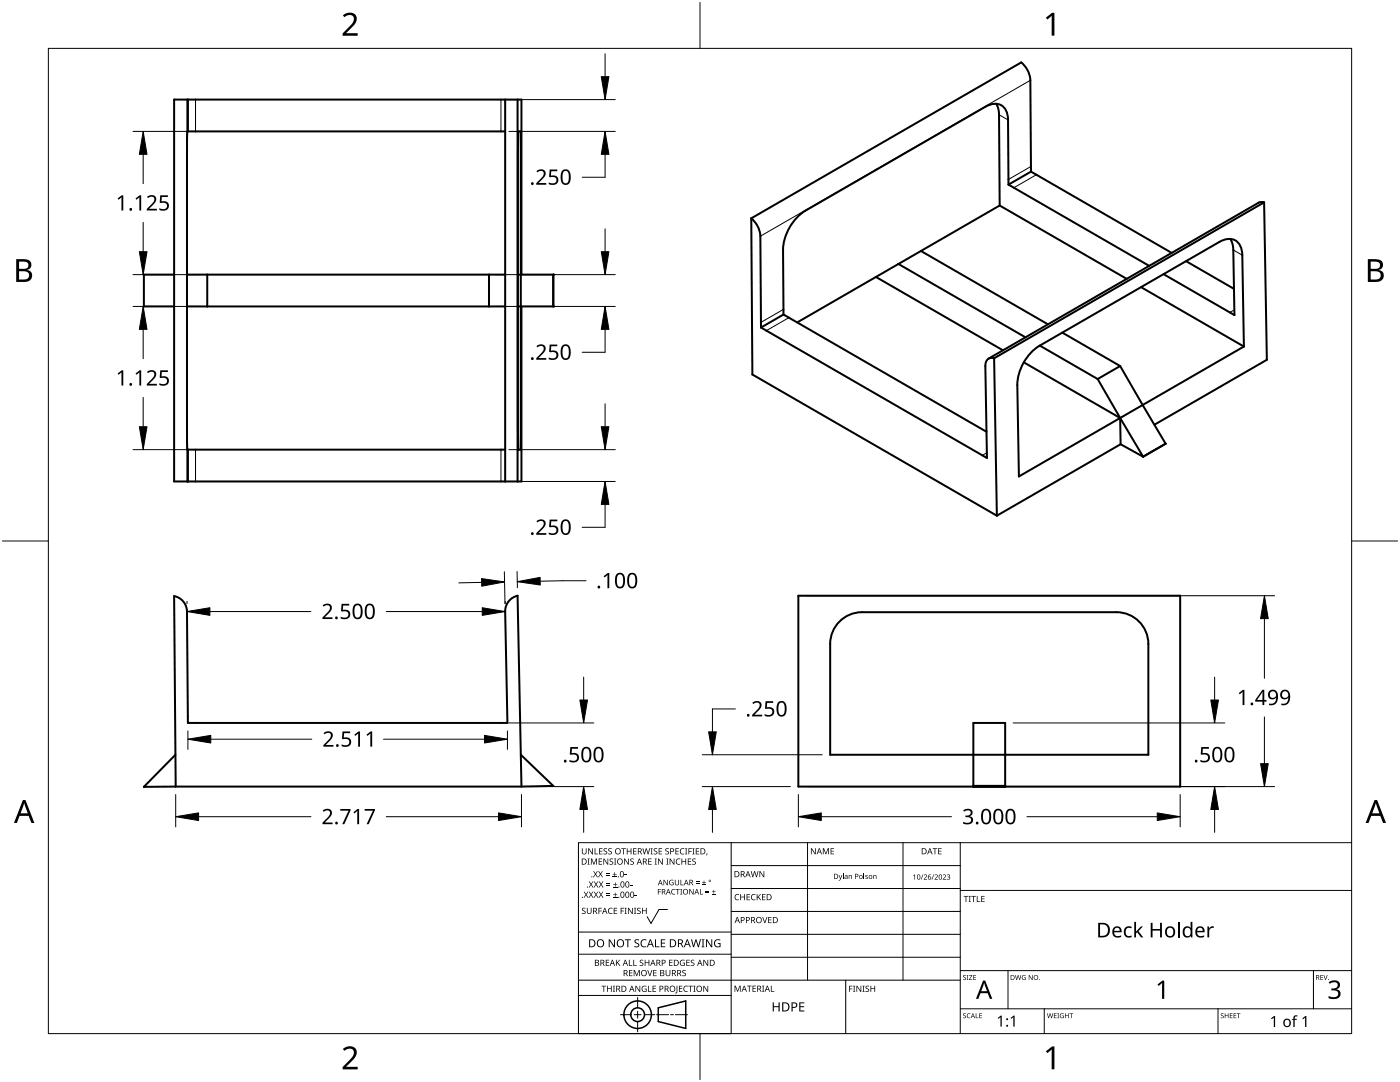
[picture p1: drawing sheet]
<svg xmlns="http://www.w3.org/2000/svg" width="279mm" height="216mm" viewBox="0 0 279 216" stroke-linecap="round" stroke-linejoin="round" font-family="sans-serif">
<g fill="none" stroke="#000" stroke-width=".4">
<path d="M37.5 19.9v6.3M100.8 19.9v76.2M103.3 19.9v76.2M100.8 26.2h-63.4l-.1 57.2 .1 6.3h63.4M103.5 26.2h.4v63.5h-.4v-.1l-.1-3.8v-53.2zM198.8 20.7l.5 1.2 .1 1 .1 18.1M201.3 36.8l-.1-12.9a2.74 2.74 0 0 0-2.8-3.2l-1.8 .6-35.9 20.8a9.9 9.9 0 0 0-4.4 7.8l.1 12.9M201.3 36.8l28.1 16.3M205.8 34.2l-.2-18.2a5.1 5.1 0 0 0-1.8-3.5l-53.9 31.1M205.8 34.2l-4.5 2.6M205.8 34.2l28 16.3M34.8 54.8h-6.1v6.3h6.1"/>
<path d="M37.3 54.8h63.5M41.4 54.8v6.3M97.6 54.8v6.3M103.4 54.8h7v6.3h-7M104.1 54.8v-34.9h-69.3v76.2h69.3v-35M149.9 43.6l.3 31.1 48.7 28.2M149.9 43.6a5.1 5.1 0 0 1 1.8 3.5l.2 18.3M174.8 55.3l-15.7 9M174.8 55.3l25.4 14.6M179.3 52.7l25.4 14.6M183.8 50.1l-9 5.2M183.8 50.1l25.3 14.6"/>
<path d="M199.5 41l-15.7 9.1M199.5 41l25.4 14.6M227.7 57.3l20.5 11.8M236.7 52.1l9.6 5.5M245.5 47.7l.4 .7 .2 1.5 .3 13-14.2-8.2M252.3 40.4l-.6-.1-.5 .1-53.9 31.2M252.3 40.4l.5 31.4-22.4 13M252.3 40.4l-53.9 31.1M37.3 61.1h63.5M151.9 65.4l45.1 26-.4-18.3a1.34 1.34 0 0 1 1.8-1.6M156.4 62.8l40.5 23.4M156.4 62.8l-4.5 2.6"/>
<path d="M198.4 71.5l.5 31.4M204.3 72.3l19.3 11.1M207.5 69l11.6 6.6M212 66.4l11.6 6.6M219.1 75.6l4.5 7.8M223.6 73l4.4 7.8M223.6 73l-4.5 2.6M248.2 69.1l-.3-18.2a2.79 2.79 0 0 0-2.9-3.2l-1.7 .6-35.9 20.7a9.8 9.8 0 0 0-4.4 7.8l.3 18.3 20.3-11.7M248.2 69.1l-20.2 11.7M37.5 89.7v6.4M223.6 83.4v5.2M223.6 83.4l4.5 7.7"/>
<path d="M223.6 88.6l4.5 2.5M223.6 88.6l-24.7 14.3M228 80.8l4.6 7.7M228 80.8l-4.4 2.6M232.6 88.5h.1M232.6 88.5l-4.5 2.6M159.3 118.9h76.2v38.1h-76.2zM167.5 124a6.3 6.3 0 0 1 4.5-1.8h50.8a6.3 6.3 0 0 1 6.4 6.3v22.1h-63.5v-22.1a6.3 6.3 0 0 1 1.8-4.5zM35 150.6l-6.3 6.4h6.4M35.1 157l-.3-38.1a3.2 3.2 0 0 1 2.5 3.1l.2 22.3h63.8l-.5-22.3a3.2 3.2 0 0 1 2.5-3.1l.8 38.1M35.1 157h69M103.9 150.6l6.5 6.2"/>
<path d="M110.4 156.8l-6.3 .2M110.4 156.8h.1M194.3 144.3h6.3v12.7h-6.3zM194.3 156.8h6.3"/>
</g>
<g fill="#000">
<circle cx="110.4" cy="54.8" r=".2"/>
<circle cx="110.4" cy="61.1" r=".2"/>
<circle cx="28.7" cy="157" r=".2"/>
</g>
<g fill="none" stroke="#000" stroke-width=".2">
<path d="M37.3 19.9v76.2M37.5 19.9v6.3M39 19.9v6.3M100 19.9v6.3M205.6 16l-53.9 31.1M199.4 22.9l1.8 1M205.7 33.2l-4.4 2.6M206.8 34.9l-4.5 2.6M246.1 49.9l1.8 1M156.4 61.7l-4.5 2.6M157.4 63.4l-4.4 2.6M246.3 61.8l-.9 .5"/>
<path d="M37.5 89.7v6.4M39 89.7v6.4M100 89.7v6.4M196.9 90.3l-.8 .6"/>
</g>
<path d="M9.7 9.7h260v196.5h-260z" fill="none" stroke="#000" stroke-width=".2"/>
<path d="M139.7 .5v9.2M.5 108h9.2M269.7 108h9.2M139.7 206.2v9.2" fill="none" stroke="#000" stroke-width=".2"/>
<g fill="#000">
<path d="M68.4 3.1a1.64 1.64 0 0 1 2.8 .4 2.52 2.52 0 0 1-1.2 2.2l-.9 .9h2.3v.5h-3v-.4l1.2-1.2a1.95 1.95 0 0 0 .9-2.2 1.23 1.23 0 0 0-1.8 .1zM208.7 3.5l1.3-.9h.4v4.5h-.5v-4l-.9 .8zM68.4 209.3a1.64 1.64 0 0 1 2.8 .4 2.52 2.52 0 0 1-1.2 2.2l-.9 1h2.3v.5h-3v-.5l1.2-1.2a1.95 1.95 0 0 0 .9-2.1 1.23 1.23 0 0 0-1.8 .1zM208.7 209.8l1.3-1h.4v4.6h-.5v-4l-.9 .7z"/>
<path d="M3.2 51.7h1.3a1.28 1.28 0 0 1 1.7 1.3 1.04 1.04 0 0 1-.8 .9 1.23 1.23 0 0 1 1 1.5 1.23 1.23 0 0 1-1.6 .9h-1.6zM3.8 54.1v1.7h.9a.86 .86 0 0 0 1.1-.9 .86 .86 0 0 0-1.1-.8zM3.8 52.2v1.4h.8a.78 .78 0 0 0 1.1-.7 .78 .78 0 0 0-1.1-.7z"/>
<path d="M273 51.7h1.3a1.28 1.28 0 0 1 1.7 1.3 1.04 1.04 0 0 1-.9 .9 1.23 1.23 0 0 1 1 1.5 1.23 1.23 0 0 1-1.5 .9h-1.6zM273.6 54.1v1.7h.9a.86 .86 0 0 0 1.1-.9 .86 .86 0 0 0-1.2-.8zM273.6 52.2v1.4h.8a.78 .78 0 0 0 1-.7 .78 .78 0 0 0-1.1-.7z"/>
<path d="M4.6 159.6h.5l1.8 4.6h-.6l-.6-1.4h-1.8l-.5 1.4h-.6zM4.8 160.2l-.7 2.1h1.4z"/>
<path d="M274.3 159.6h.5l1.8 4.6h-.6l-.5-1.4h-1.8l-.6 1.4h-.6zM274.6 160.2l-.7 2.1h1.4z"/>
</g>
<g fill="none" stroke="#000" stroke-width=".2">
<path d="M145.9 168.1v38.1h-30.5v-38.1h154.3M145.9 172.7h45.7M145.9 177.3h45.7M161.2 168.1v27.5M180.2 168.1v27.5M191.6 168.1v38.1M191.6 177.7h78.1M115.4 198.6h30.5M115.4 195.6h76.2M115.4 190.4h30.5M115.4 186h30.5M127.3 199v2.1"/>
<path d="M133.2 181.5h-1.7l-1.6 2.8-.7-1.4M145.9 181.9h45.7M145.9 186.4h45.7M145.9 191h45.7M168.8 195.6v10.6M191.6 193.7h78.1M201.2 193.7v7.6M262.1 193.7v7.6M123.8 202.5h2.1M126.6 202.5h1.3M127.3 201.8v1.4M127.3 203.8v2.1"/>
<path d="M128.6 202.5h2.1M131 202.5h2.4M133.8 202.5h.6M134.8 202.5h2.4M191.6 201.3h78.1M208.4 201.3v4.9M243.1 201.3v4.9"/>
</g>
<g fill="#000">
<path d="M116.1 169.3h.2v.8a.32 .32 0 0 0 .3 .3 .32 .32 0 0 0 .3-.3v-.8h.2v.8a.47 .47 0 0 1-.5 .4 .47 .47 0 0 1-.5-.5zM116.5 177.9h.2l.3 .5 .3-.5h.1l-.4 .6 .4 .6h-.1l-.3-.5-.4 .5h-.1l.4-.6zM117.3 171.3h.4l-.1 .1v1l.1 .1h-.4l.1-.1v-1zM117.4 169.3h.2l.6 1v-1h.1v1.2h-.1l-.7-1v1h-.1zM117.5 177.9h.2l.3 .5 .3-.5h.1l-.4 .6 .4 .6h-.1l-.4-.5-.3 .5h-.1l.4-.6zM117.5 175.9h.2l.3 .5 .3-.5h.1l-.4 .6 .5 .6h-.2l-.3-.5-.4 .5h-.1l.4-.6zM117.9 171.3h.3l.3 1 .4-1h.2v1.2h-.1v-1l-.4 1h-.1l-.4-1v1h-.2zM118.7 169.3h.1v1h.6v.2h-.7zM118.4 173.8h.1l.3 .5 .3-.5h.2l-.4 .6 .4 .7h-.1l-.4-.6-.3 .6h-.1l.4-.7zM118.5 177.9h.2l.2 .5 .3-.5h.2l-.4 .6 .4 .6h-.1l-.4-.5-.3 .5h-.1l.4-.6zM118.5 175.9h.2l.3 .5 .3-.5h.1l-.4 .6 .4 .6h-.1l-.3-.5-.4 .5h-.1l.4-.6zM119.5 171.3h.7v.1h-.6v.4h.5v.2h-.5v.4h.6v.1h-.7z"/>
<path d="M119.6 169.3h.6v.1h-.5v.4h.5v.1h-.5v.4h.5v.2h-.6zM119.4 173.8h.1l.3 .5 .3-.5h.2l-.4 .6 .4 .7h-.1l-.4-.6-.3 .6h-.2l.5-.7zM119.5 177.9h.1l.3 .5 .3-.5h.2l-.4 .6 .4 .6h-.1l-.4-.5-.3 .5h-.1l.4-.6zM119.5 175.9h.2l.3 .5 .3-.5h.1l-.4 .6 .4 .6h-.1l-.4-.5-.3 .5h-.1l.4-.6zM120.9 174.6h.8v.1h-.8zM120.9 174.2h.8v.1h-.8zM121 178.7h.8v.1h-.8zM121 178.3h.8v.1h-.8zM121 176.6h.8v.1h-.8zM121 176.3h.8v.1h-.8zM120.5 169.4l.4-.1h.3l-.1 .1a.25 .25 0 0 0-.4-.1 .25 .25 0 0 0 0 .4 .4 .4 0 0 1 .5 .3 .4 .4 0 0 1-.3 .5 .4 .4 0 0 1-.5-.2h.2a.27 .27 0 0 0 .4-.1 .27 .27 0 0 0-.3-.3l-.2-.2zM120.4 171.3h.2l.6 1v-1h.2v1.2h-.2l-.6-1v1h-.2z"/>
<path d="M121.4 169.4l.5-.1h.2v.1a.25 .25 0 0 0-.4-.1 .25 .25 0 0 0 0 .4 .4 .4 0 0 1 .4 .3 .4 .4 0 0 1-.2 .5 .4 .4 0 0 1-.5-.2h.1a.27 .27 0 0 0 .5-.1 .27 .27 0 0 0-.4-.3l-.2-.2zM122.3 174.9h.8v.2h-.8zM122.4 179h.8v.1h-.8zM122.4 177h.8v.1h-.8zM121.7 171.4l.4-.1 .3 .1-.1 .1a.25 .25 0 0 0-.4-.1 .25 .25 0 0 0 0 .4 .4 .4 0 0 1 .5 .3 .4 .4 0 0 1-.3 .5 .4 .4 0 0 1-.5-.3l.2 .1a.27 .27 0 0 0 .4-.2 .27 .27 0 0 0-.3-.3l-.2-.2zM122.6 174h.1v.4h.4v.1h-.4v.4h-.1v-.4h-.3v-.1h.3zM122.7 178.1h.1v.4h.4v.1h-.4v.3h-.1v-.3h-.3v-.1h.3zM122.7 176.1h.2v.3h.3v.2h-.3v.3h-.2v-.3h-.3v-.2h.3zM122.5 171.3h.5l-.2 .1v1l.2 .1h-.5l.2-.1v-1zM124 169.3h.9v.1h-.4v1.1h-.1v-1.1h-.4zM124.7 174.5h.4v.2h-.4zM124.6 171.3h.1l.7 1v-1h.1v1.2h-.2l-.6-1v1h-.1z"/>
<path d="M125.7 176.6h.5v.1h-.5zM125.1 169.3h.1v.5h.7v-.5h.1v1.2h-.1v-.6h-.7v.6h-.1zM125.8 171.4l.5-.1 .2 .1v.1a.25 .25 0 0 0-.4-.1 .25 .25 0 0 0 0 .4 .4 .4 0 0 1 .4 .3 .4 .4 0 0 1-.2 .5 .4 .4 0 0 1-.5-.3l.1 .1a.27 .27 0 0 0 .5-.2 .27 .27 0 0 0-.4-.3l-.2-.2zM126.7 178.6h.4v.2h-.4zM126.4 169.3h.6v.1h-.5v.4h.5v.1h-.5v.4h.5v.2h-.6zM128.2 169.3h.2l.2 1 .3-1h.2l.2 1 .3-1h.1l-.3 1.2h-.1l-.3-1.1-.3 1.1h-.2zM129.4 171.3h.6v.1h-.5v.4h.5v.2h-.5v.4h.5v.1h-.6zM129.8 169.3h.5l-.2 .1v1l.2 .1h-.5l.2-.1v-1zM130.7 171.3h.4l-.1 .1v1l.1 .1h-.4l.1-.1v-1zM130.5 169.4l.4-.1h.3l-.1 .1a.25 .25 0 0 0-.4-.1 .25 .25 0 0 0 0 .4 .4 .4 0 0 1 .5 .3 .4 .4 0 0 1-.3 .5 .4 .4 0 0 1-.5-.2h.2a.27 .27 0 0 0 .4-.1 .27 .27 0 0 0-.3-.3l-.2-.2zM131.3 177.4h.6v.1h-.5v.4h.5v.1h-.5v.5h-.1zM131.4 169.3h.7v.1h-.5v.4h.5v.1h-.5v.4h.5v.2h-.7z"/>
<path d="M131.3 171.3h.2l.7 1-.1-1h.2v1.2h-.2l-.6-1v1h-.2zM132.4 175.6h.2l.6 .9v-.9h.1v1h-.2l-.6-.9v.9h-.1zM133 171.3h.4l-.1 .1v1l.1 .1h-.4l.1-.1v-1zM132.8 169.4l.4-.1h.3l-.1 .1a.25 .25 0 0 0-.3-.1 .25 .25 0 0 0 0 .4 .4 .4 0 0 1 .4 .3 .4 .4 0 0 1-.3 .5 .4 .4 0 0 1-.4-.2h.1a.27 .27 0 0 0 .5-.1 .27 .27 0 0 0-.4-.3l-.2-.2zM133.7 175.7l.5-.2 .2 .1v.1a.45 .45 0 0 0-.7 .4 .45 .45 0 0 0 .6 .4v-.3h-.2v-.1h.3v.5a.6 .6 0 0 1-.8-.1 .6 .6 0 0 1 .1-.8zM134.1 177.5l.4-.1h.3l-.1 .2a.44 .44 0 0 0-.6 .4 .44 .44 0 0 0 .6 .3 .52 .52 0 0 1-.7 0 .52 .52 0 0 1 .1-.8zM133.6 171.3h.2l.7 1v-1h.1v1.2h-.2l-.6-1v1h-.2zM134.9 177.4h.8v.1h-.4v1h-.1v-1h-.3zM135 171.5l.5-.2 .3 .1-.1 .1a.49 .49 0 0 0-.7 .4 .49 .49 0 0 0 .7 .5 .52 .52 0 0 1-.6 0 .52 .52 0 0 1-.2-.6zM134.8 169.3h.7v.1h-.6v.4h.5v.1h-.5v.4h.6v.2h-.7zM134.7 175.6h.1v.7a.28 .28 0 0 0 .3 .2 .28 .28 0 0 0 .3-.2v-.7h.1v.7a.42 .42 0 0 1-.4 .4 .42 .42 0 0 1-.4-.4zM135.8 175.6h.1v.9h.5v.1h-.6z"/>
<path d="M135.8 177.4h.3l-.1 .1v.9l.1 .1h-.3l.1-.1v-.9zM135.8 169.4l.5-.2 .3 .1-.1 .1a.49 .49 0 0 0-.7 .5 .49 .49 0 0 0 .8 .4 .52 .52 0 0 1-.7 .1 .52 .52 0 0 1-.2-.6zM136 171.3h.2v.5h.6v-.5h.1v1.2h-.1v-.5h-.6v.5h-.2zM136.7 169.3h.5l-.2 .1v1l.2 .1h-.5l.2-.1v-1zM137.4 169.3h.7v.1h-.6v.4h.5v.2h-.5v.5h-.1zM137.3 171.3h.6v.1h-.5v.4h.5v.2h-.5v.4h.5v.1h-.6zM137.6 177.4h.1l.6 .9v-.9h.1v1.1h-.1l-.6-.9v.9h-.1zM138.2 169.3h.4l-.1 .1v1l.1 .1h-.4l.1-.1v-1zM138.9 176.2h.7v.1h-.7zM138.9 175.9h.7v.1h-.7zM138.2 171.4l.4-.1 .3 .1-.1 .1a.25 .25 0 0 0-.4-.1 .25 .25 0 0 0 0 .4 .4 .4 0 0 1 .5 .3 .4 .4 0 0 1-.3 .5 .4 .4 0 0 1-.5-.3l.2 .1a.27 .27 0 0 0 .4-.2 .27 .27 0 0 0-.3-.3l-.2-.2zM138.9 169.3h.6v.1h-.5v.4h.5v.1h-.5v.4h.5v.2h-.6z"/>
<path d="M139.7 177.4h.1v1h.5v.1h-.6zM140.1 176.5h.8v.1h-.8zM140.4 175.7h.2v.3h.3v.2h-.3v.3h-.2v-.3h-.3v-.2h.3zM140.8 178h.7v.2h-.7zM140.8 177.7h.7v.1h-.7zM141 170.3h.2l-.3 .4zM142.1 178.4h.7v.1h-.7zM142.4 177.6h.1v.3h.3v.1h-.3v.3h-.1v-.3h-.3v-.1h.3zM146.8 178.6l.4-.2 .3 .1v.1a.49 .49 0 0 0-.7 .4 .49 .49 0 0 0 .7 .5 .52 .52 0 0 1-.7 0 .52 .52 0 0 1-.2-.6zM147.7 178.4h.2v.5h.6v-.5h.2v1.2h-.2v-.5h-.6v.5h-.2zM149 178.4h.7v.1h-.5v.4h.4v.2h-.4v.4h.5v.1h-.7zM150 178.6l.5-.2 .3 .1-.1 .1a.49 .49 0 0 0-.7 .4 .49 .49 0 0 0 .8 .5 .52 .52 0 0 1-.7 0 .52 .52 0 0 1-.2-.6z"/>
<path d="M149.8 173.8h.2l.2 1.1 .3-1.1h.2l.3 1.1 .2-1.1h.2l-.3 1.2h-.2l-.3-1-.3 1h-.1zM151 178.4h.2v.6l.5-.6h.2l-.5 .5 .5 .7h-.2l-.4-.6-.1 .6h-.2zM151.6 173.8h.1l.7 1v-1h.1v1.2h-.2l-.6-1v1h-.1zM152.1 178.4h.7v.1h-.6v.4h.5v.2h-.5v.4h.6v.1h-.7zM161.8 169.3h.2l.7 1v-1h.1v1.2h-.2l-.6-1v1h-.2zM164.2 169.3h.2l.4 .9 .4-.9h.2v1.2h-.1v-1.1l-.4 1.1h-.1l-.4-1.1v1.1h-.2zM165.8 169.3h.6v.1h-.5v.4h.5v.1h-.5v.4h.5v.2h-.6zM167.4 174.6h.1l.2 .7 .3-.7h.1l-.4 .9-.2 .2-.1-.1 .3-.2zM168.2 174.3h.1v1.1h-.1zM169.4 174.6l.1 .1a.29 .29 0 0 1 .3-.1 .29 .29 0 0 1 .2 .3v.5h-.1v-.5a.21 .21 0 0 0-.2-.2 .21 .21 0 0 0-.2 .3v.4h-.1zM172.4 174.3h.1v1.1h-.1zM172.7 174.7l.5-.1-.4 .1v.2a.28 .28 0 0 1 .4 .1 .28 .28 0 0 1-.1 .4 .28 .28 0 0 1-.4-.2l.1 .1a.18 .18 0 0 0 .3 0 .18 .18 0 0 0 0-.3 .18 .18 0 0 0-.3 0z"/>
<path d="M174.3 174.6l.1 .1a.29 .29 0 0 1 .3-.1 .29 .29 0 0 1 .2 .3v.5h-.1v-.5a.21 .21 0 0 0-.2-.2 .21 .21 0 0 0-.2 .3v.4h-.1zM182.2 174.7l.4-.2v1h-.1v-.9l-.2 .2zM184.1 174.5h.2l-.4 1h-.1zM184.4 174.6a.37 .37 0 0 1 .6 0 .37 .37 0 0 1-.3 .6l-.2 .2h.5v.1h-.7l.3-.4a.27 .27 0 0 0 .3-.3 .27 .27 0 0 0-.4-.2zM186.3 174.5h.1l-.4 1h-.1zM186.1 169.3h.9v.1h-.3v1.1h-.2v-1.1h-.4zM186.5 174.6a.37 .37 0 0 1 .6 0 .37 .37 0 0 1-.2 .6l-.2 .2h.5v.1h-.7l.3-.4a.27 .27 0 0 0 .3-.3 .27 .27 0 0 0-.4-.2zM187.2 169.3h.7v.1h-.5v.4h.5v.1h-.5v.4h.5v.2h-.7zM188.2 174.6a.37 .37 0 0 1 .6 0 .37 .37 0 0 1-.3 .6l-.2 .2h.5v.1h-.7l.3-.4a.27 .27 0 0 0 .3-.3 .27 .27 0 0 0-.4-.2zM189 174.6a.32 .32 0 0 1 .5-.1 .32 .32 0 0 1-.1 .5 .32 .32 0 0 1 .2 .4 .32 .32 0 0 1-.5 .1l-.1-.1a.26 .26 0 0 0 .3 .1 .26 .26 0 0 0 .1-.4l-.3-.2a.23 .23 0 0 0 .3 0 .23 .23 0 0 0-.1-.4 .23 .23 0 0 0-.3 .2zM192.3 178.8h.9v.1h-.3v1.1h-.2v-1.1h-.4zM193.3 178.8h.5l-.2 .1v1l.2 .1h-.5l.2-.1v-1z"/>
<path d="M193.8 178.8h1v.1h-.4v1.1h-.2v-1.1h-.4zM194.9 178.8h.2v1.1h.5v.1h-.7zM195.8 178.8h.7v.1h-.5v.4h.5v.1h-.5v.5h.5v.1h-.7zM116.2 181.3l.4-.2 .3 .1-.1 .1a.25 .25 0 0 0-.4-.1 .25 .25 0 0 0 0 .4 .4 .4 0 0 1 .5 .3 .4 .4 0 0 1-.3 .5 .4 .4 0 0 1-.5-.2h.2a.27 .27 0 0 0 .4-.1 .27 .27 0 0 0-.3-.3l-.2-.2zM117.1 181.1h.2v.8a.32 .32 0 0 0 .3 .3 .32 .32 0 0 0 .3-.3v-.8h.2v.8a.47 .47 0 0 1-.5 .5 .47 .47 0 0 1-.5-.5zM119.4 181.1h.7v.2h-.5v.4h.5v.1h-.5v.6h-.2zM120 196.7h1v.1h-.4v1.1h-.2v-1.1h-.4zM120.9 191.5h.7v.1h-.6v.4h.5v.2h-.5v.4h.6v.1h-.7zM121.5 181.3l.4-.2 .4 .1-.1 .1a.49 .49 0 0 0-.7 .5 .49 .49 0 0 0 .7 .4 .52 .52 0 0 1-.6 .1 .52 .52 0 0 1-.3-.6zM121.1 196.7h.2v.5h.6v-.5h.2v1.2h-.2v-.6h-.6v.6h-.2zM121.5 187.4h.2l.9 1.3v-1.3h.1v1.6h-.2l-.8-1.3v1.3h-.2zM122.3 196.7h.4l-.1 .1v1l.1 .1h-.4l.2-.1v-1z"/>
<path d="M122.5 181.1h.7v.2h-.6v.4h.5v.1h-.5v.4h.6v.2h-.7zM122.9 191.5h.2v.6l.5-.6h.2l-.5 .5 .5 .7h-.2l-.4-.6-.1 .6h-.2zM123.9 181.1h.6v.2h-.5v.4h.5v.1h-.5v.6h-.1zM124.7 181.1h.4l-.2 .2v.9l.2 .2h-.4l.1-.2v-.9zM124.7 187.4h1.2v.2h-.5v1.4h-.2v-1.4h-.5zM125.5 191.5h.2v1.1h.5v.1h-.7zM125.5 193.6h.7v.1h-.5v.4h.5v.1h-.5v.4h.5v.2h-.7zM125.3 181.1h.2l.7 1.1-.1-1.1h.2v1.3h-.2l-.6-1v1h-.2zM126.4 191.5h.1v1.1h.6v.1h-.7zM126.5 181.1h.5l-.2 .2v.9l.2 .2h-.5l.2-.2v-.9zM126.5 193.6h.2l.4 1 .4-1h.2v1.2h-.2v-1.1l-.4 1.1h-.1l-.4-1.1v1.1h-.1zM126.7 187.6l.3-.2 .6 .1-.2 .1a.33 .33 0 0 0-.6 .2 .33 .33 0 0 0 .4 .4 .47 .47 0 0 1 .4 .6 .47 .47 0 0 1-.7 .2h-.3v-.2h.2a.35 .35 0 0 0 .6-.2 .35 .35 0 0 0-.5-.4l-.3-.2z"/>
<path d="M126.8 196.7h.2l.6 1v-1h.2v1.2h-.2l-.7-1 .1 1h-.2zM127.2 181.3l.4-.2 .3 .1-.1 .1a.25 .25 0 0 0-.4-.1 .25 .25 0 0 0 0 .4 .4 .4 0 0 1 .5 .3 .4 .4 0 0 1-.3 .5 .4 .4 0 0 1-.5-.2h.2a.27 .27 0 0 0 .4-.1 .27 .27 0 0 0-.3-.3l-.2-.2zM127.7 191.6l.4-.1 .3 .1-.1 .1a.25 .25 0 0 0-.3-.1 .25 .25 0 0 0 0 .4 .4 .4 0 0 1 .4 .3 .4 .4 0 0 1-.3 .5 .4 .4 0 0 1-.4-.3l.1 .1a.27 .27 0 0 0 .5-.2 .27 .27 0 0 0-.4-.3l-.2-.2zM128 187.6l.6-.2 .4 .1-.1 .2a.63 .63 0 0 0-.9 .5 .63 .63 0 0 0 1 .6v.2a.83 .83 0 0 1-1.1-.3 .83 .83 0 0 1 .1-1.1zM128.2 196.8l.6-.1 .2 .1v.1a.5 .5 0 0 0-.8 .4 .5 .5 0 0 0 .7 .5v-.4h-.3v-.1h.4v.6a.66 .66 0 0 1-.8-.2 .66 .66 0 0 1 0-.9zM128.1 181.1h.2v.6h.6v-.6h.2v1.3h-.2v-.6h-.6v.6h-.2zM129.2 193.6h.1l.4 1 .3-1h.2l-.4 1.2h-.2zM129.3 196.7h.2v1.1h.5v.1h-.7zM128.7 191.5h.1v.5h.6v-.5h.2v1.2h-.2v-.5h-.6v.5h-.1zM130.7 187.4h.2v1.4h.7v.2h-.9zM130.2 196.7h.7v.1h-.5v.4h.5v.1h-.5v.5h.5v.1h-.7zM130.4 193.6h.6v.1h-.5v.4h.5v.1h-.5v.4h.5v.2h-.6z"/>
<path d="M131.9 187.4h.9v.2h-.7v.5h.6v.2h-.6v.5h.7v.2h-.9zM132.8 193.6h.2v.7a.32 .32 0 0 0 .3 .4 .32 .32 0 0 0 .3-.4v-.7h.2v.7a.47 .47 0 0 1-.5 .5 .47 .47 0 0 1-.5-.5zM133.5 191.5h.7v.1h-.5v.4h.5v.2h-.5v.4h.5v.1h-.7zM135 196.7h.2v1.3l-.1 .2h-.3l-.1-.1 .3-.2zM135.5 196.7h.7v.1h-.5v.4h.4v.1h-.4v.5h.5v.1h-.7zM135.8 191.7l.5-.2 .4 .1-.1 .1a.5 .5 0 0 0-.8 .4 .5 .5 0 0 0 .7 .5v-.4h-.2v-.1h.4v.6a.66 .66 0 0 1-.9-.1 .66 .66 0 0 1 0-.9zM136.2 193.7l.4-.2 .3 .1-.1 .1a.25 .25 0 0 0-.4-.1 .25 .25 0 0 0 0 .4 .4 .4 0 0 1 .5 .3 .4 .4 0 0 1-.3 .5 .4 .4 0 0 1-.5-.2h.2a.27 .27 0 0 0 .5-.1 .27 .27 0 0 0-.4-.3l-.2-.2zM136.5 196.8l.5-.1 .3 .1-.1 .1a.49 .49 0 0 0-.7 .4 .49 .49 0 0 0 .8 .4 .52 .52 0 0 1-.7 .1 .52 .52 0 0 1-.2-.6zM137 191.5h.6v.1h-.5v.4h.5v.2h-.5v.4h.5v.1h-.6zM137.4 196.7h.9v.1h-.4v1.1h-.1v-1.1h-.4zM137.9 191.6l.4-.1 .3 .1-.1 .1a.25 .25 0 0 0-.4-.1 .25 .25 0 0 0 0 .4 .4 .4 0 0 1 .5 .3 .4 .4 0 0 1-.3 .5 .4 .4 0 0 1-.5-.3l.2 .1a.27 .27 0 0 0 .4-.2 .27 .27 0 0 0-.3-.3l-.2-.2zM138.4 196.7h.4l-.1 .1v1l.1 .1h-.4l.1-.1v-1z"/>
<path d="M137.9 187.4h.2l.3 1.4 .4-1.4h.2l.4 1.4 .3-1.4h.2l-.4 1.6h-.2l-.4-1.3-.4 1.3h-.2zM140 187.4h.6l-.2 .2v1.3l.2 .1h-.6l.2-.1v-1.3zM140.4 196.7h.1l.7 1v-1h.1v1.2h-.1l-.7-1v1h-.1zM140.4 191.5h.2l.6 1v-1h.1v1.2h-.1l-.7-1v1h-.1zM140.9 187.4h.2l.9 1.3v-1.3h.1v1.6h-.2l-.8-1.3v1.3h-.2zM142.7 187.6l.7-.2 .4 .1-.1 .2a.65 .65 0 0 0-1 .5 .65 .65 0 0 0 .9 .6v-.4h-.3v-.2h.5v.7a.86 .86 0 0 1-1.1-.1 .86 .86 0 0 1 0-1.2zM146.6 196.7h.2l.4 1 .4-1h.2v1.2h-.1v-1.1l-.4 1.1h-.2l-.4-1.1v1.1h-.1zM149.1 196.7h.9v.1h-.4v1.1h-.1v-1.1h-.4zM150.2 196.7h.7v.1h-.6v.4h.5v.1h-.5v.5h.6v.1h-.7zM152.1 183h.2l.3 1 .4-1h.1l-.4 1.2h-.1zM152.1 196.7h.4l-.1 .1v1l.1 .1h-.4l.1-.1v-1zM153.8 196.7h.2v1.1h.5v.1h-.7z"/>
<path d="M153.3 183h.7v.1h-.5v.4h.5v.1h-.5v.5h.5v.1h-.7zM169.5 196.7h.6v.1h-.5v.5h.5v.1h-.5v.5h-.1zM170.2 196.7h.5l-.2 .1v1l.2 .1h-.5l.2-.1v-1zM170.9 196.7h.2l.6 1v-1h.2v1.2h-.2l-.6-1v1h-.2zM172.1 196.7h.5l-.2 .1v1l.2 .1h-.5l.2-.1v-1zM172.8 196.8l.4-.1h.2v.2a.25 .25 0 0 0-.4-.1 .25 .25 0 0 0 0 .4 .4 .4 0 0 1 .5 .3 .4 .4 0 0 1-.3 .4 .4 .4 0 0 1-.5-.2l.2 .1a.27 .27 0 0 0 .4-.2 .27 .27 0 0 0-.3-.3l-.3-.2zM173.7 196.7h.2v.5h.6v-.5h.2v1.2h-.2v-.6h-.6v.6h-.2zM192.2 194.7l.4-.1h.2l-.1 .1a.24 .24 0 0 0-.3 0 .24 .24 0 0 0-.1 .3 .24 .24 0 0 0 .4 .1 .31 .31 0 0 1 0 .4 .31 .31 0 0 1-.5-.1 .24 .24 0 0 0 .3 .1 .24 .24 0 0 0 .1-.3l-.4-.3zM192.9 194.6h.4l-.1 .1v.7l.1 .1h-.4l.1-.1v-.7zM193.4 194.6h.6l-.5 .8h.6v.1h-.7l.5-.8h-.5zM194.2 194.6h.6v.1h-.4v.3h.4v.1h-.4v.3h.4v.1h-.6zM202.6 194.6h.1l.2 .8 .2-.8h.2l.2 .8 .2-.8h.1l-.2 .9h-.2l-.2-.8-.2 .8h-.2z"/>
<path d="M204 194.7l.4-.1h.3l-.1 .1a.4 .4 0 0 0-.6 .4 .4 .4 0 0 0 .6 .3v-.3l-.2-.1h.3v.5a.53 .53 0 0 1-.7-.1 .53 .53 0 0 1 0-.7zM205.3 194.6h.1l.6 .8v-.8h.1v.9h-.2l-.5-.8v.8h-.1zM224.5 185.1l.5-.2 .5-.1 .4 .1-.1 .3a.8 .8 0 0 0-1.2 .7 .8 .8 0 0 0 1.1 .8h.1v.3a1.12 1.12 0 0 1-1.4-.3 1.12 1.12 0 0 1 0-1.4zM226.4 184h.3v1.9l1-1h.4l-.9 .9 1 1.3h-.5l-.7-1.1-.3 .2v.9h-.3zM229.7 184.1h.3v1.3h1.5v-1.3h.4v3h-.4v-1.4h-1.5v1.4h-.3zM231 196.4l1-.7h.4v3.6h-.5v-3.2l-.7 .6zM241 184.9h.3v.4l.4-.4 .5-.1v.4h-.5l-.3 .3-.1 1.6h-.3zM263.5 194.6h.6v.1h-.5v.3h.4v.1h-.4v.3h.5v.1h-.6zM264.1 194.6h.2l.2 .8 .3-.8h.2l-.4 .9h-.1zM265.2 196a1.41 1.41 0 0 1 2.2 .3 .9 .9 0 0 1-.7 1.1 .97 .97 0 0 1 .9 1.1 .97 .97 0 0 1-1.1 .8l-1.4-.1v-.5a1.29 1.29 0 0 0 2-.3 .74 .74 0 0 0-1-.8h-.4v-.4a.85 .85 0 0 0 .9 0 .85 .85 0 0 0 .3-.9 1.07 1.07 0 0 0-1.5 0zM154.2 200h.2v.8h1v-.8h.2v1.8h-.2v-.8h-1v.8h-.2zM159.5 200h1v.2h-.8v.6h.8v.2h-.8v.6h.8v.2h-1z"/>
<path d="M192.2 202.3l.4-.1h.2l-.1 .1a.24 .24 0 0 0-.3 0 .24 .24 0 0 0-.1 .3 .24 .24 0 0 0 .4 .1 .31 .31 0 0 1 0 .5 .31 .31 0 0 1-.5-.2 .24 .24 0 0 0 .3 .1 .24 .24 0 0 0 .1-.3l-.4-.2zM193.1 202.3l.3-.1h.3l-.1 .1a.39 .39 0 0 0-.5 .4 .39 .39 0 0 0 .5 .3 .46 .46 0 0 1-.6 0 .46 .46 0 0 1 .1-.7zM194.7 202.2h.1v.8h.5v.2h-.6zM195.4 202.2h.6v.1h-.4v.3h.4v.1h-.4v.4h.4v.1h-.6zM199.1 203.1l.6-.4h.2v2.1h-.2v-1.9l-.5 .4zM201.7 203.1l.6-.4h.2v2.1h-.3v-1.9l-.4 .4zM209 202.2h.1l.2 .8 .2-.8h.1l.3 .8 .2-.8h.1l-.3 1h-.1l-.2-.9-.3 .9h-.1zM210.3 202.2h.6v.1h-.4v.3h.3v.1h-.3v.4h.4v.1h-.6zM211 202.2h.4l-.2 .1v.8l.2 .1h-.4l.1-.1v-.8zM211.6 202.3l.7-.1-.1 .1a.4 .4 0 0 0-.6 .4 .4 .4 0 0 0 .6 .3v-.2l-.2-.2h.3v.5a.53 .53 0 0 1-.7-.1 .53 .53 0 0 1 0-.7zM212.5 202.2h.2v.4h.5v-.4h.1v1h-.1v-.5h-.5v.5h-.2zM213.4 202.2h.8v.1h-.3v.9h-.2v-.9h-.3z"/>
<path d="M243.7 202.3l.3-.1h.2v.1a.24 .24 0 0 0-.3 0 .24 .24 0 0 0-.1 .3 .24 .24 0 0 0 .3 .1 .31 .31 0 0 1 0 .5 .31 .31 0 0 1-.5-.2 .24 .24 0 0 0 .4 .1 .24 .24 0 0 0 0-.3l-.3-.2zM244.4 202.2h.2v.4h.5v-.4h.1v1h-.1v-.5h-.5v.5h-.2zM245.4 202.2h.6v.1h-.4v.3h.4v.1h-.4v.4h.4v.1h-.6zM246.2 202.2h.5v.1h-.4v.3h.4v.1h-.4v.4h.4v.1h-.5zM246.8 202.2h.8v.1h-.3v.9h-.2v-.9h-.3zM253.7 203.2l.6-.5h.2v2.2h-.3v-1.9l-.4 .4zM258.2 202.7l.3-.1h.5l-.1 .3-.4-.1-.1 .2v.3h.4v.2h-.4v1.4h-.3v-1.4h-.3l.3-.2zM259.9 203.2l.6-.5h.2v2.2h-.2v-1.9l-.5 .4z"/>
<path d="M116.1 171.3h.4a.61 .61 0 0 1 .6 .6 .61 .61 0 0 1-.6 .6h-.4zM116.3 171.4v1h.1a.48 .48 0 0 0 .5-.5 .48 .48 0 0 0-.4-.5z"/>
<path d="M122.7 169.9a.61 .61 0 0 1 1.2 0 .61 .61 0 0 1-1.2 0zM122.9 169.9a.45 .45 0 0 0 .9 0 .45 .45 0 0 0-.9 0z"/>
<path d="M123.1 171.9a.61 .61 0 0 1 1.2 0 .61 .61 0 0 1-1.2 0zM123.3 171.9a.45 .45 0 0 0 .9 0 .45 .45 0 0 0-.9 0z"/>
<path d="M123.9 173.9a.5 .5 0 0 1 .6 .1 .5 .5 0 0 1 0 .7 .44 .44 0 0 1-.6 .3 .44 .44 0 0 1-.2-.6zM123.9 174a.48 .48 0 0 0-.1 .6 .48 .48 0 0 0 .5 .3v-.8l-.1-.1z"/>
<path d="M124 178a.5 .5 0 0 1 .6 .1 .5 .5 0 0 1 0 .6 .44 .44 0 0 1-.6 .4 .44 .44 0 0 1-.2-.6zM124.1 178.1a.48 .48 0 0 0-.2 .6 .48 .48 0 0 0 .5 .3v-.8l-.1-.2z"/>
<path d="M124 176a.5 .5 0 0 1 .6 .1 .5 .5 0 0 1 0 .6 .44 .44 0 0 1-.6 .4 .44 .44 0 0 1-.2-.7zM124.1 176.1a.48 .48 0 0 0-.2 .5 .48 .48 0 0 0 .5 .3v-.7l-.1-.2z"/>
<path d="M124.9 178a.5 .5 0 0 1 .7 .1 .5 .5 0 0 1 0 .6 .44 .44 0 0 1-.6 .4 .44 .44 0 0 1-.2-.6zM125 178.1a.48 .48 0 0 0-.1 .6 .48 .48 0 0 0 .4 .3l.1-.8-.2-.2z"/>
<path d="M124.9 176a.5 .5 0 0 1 .7 .1 .5 .5 0 0 1 0 .6 .44 .44 0 0 1-.6 .4 .44 .44 0 0 1-.2-.7zM125 176.1a.48 .48 0 0 0-.1 .5 .48 .48 0 0 0 .5 .3v-.7l-.1-.2z"/>
<path d="M125.9 178a.5 .5 0 0 1 .6 .1 .5 .5 0 0 1 0 .6 .44 .44 0 0 1-.5 .4 .44 .44 0 0 1-.2-.6zM126 178.1a.48 .48 0 0 0-.2 .6 .48 .48 0 0 0 .5 .3l.1-.8-.2-.2z"/>
<path d="M127.3 169.3h.3a.35 .35 0 0 1 .5 .2 .35 .35 0 0 1-.3 .4l.4 .6h-.2l-.3-.5h-.3v.5h-.1zM127.4 169.4v.4h.2a.23 .23 0 0 0 .3-.2 .23 .23 0 0 0-.3-.2z"/>
<path d="M127.5 171.3h.2l.4 1.2h-.1l-.2-.4h-.4l-.2 .4h-.1zM127.6 171.5l-.2 .5h.4z"/>
<path d="M128.3 171.3h.3a.35 .35 0 0 1 .5 .2 .35 .35 0 0 1-.3 .5l.4 .5h-.2l-.3-.5h-.2v.5h-.2zM128.5 171.4v.5h.1a.23 .23 0 0 0 .3-.2 .23 .23 0 0 0-.3-.3z"/>
<path d="M131.7 175.5h.1l.5 1.1h-.2l-.1-.3h-.4l-.2 .3h-.1zM131.8 175.7l-.2 .5h.3z"/>
<path d="M132.1 177.4h.3a.31 .31 0 0 1 .4 .2 .31 .31 0 0 1-.2 .4l.3 .5h-.2l-.3-.5h-.2v.5h-.1zM132.2 177.5v.4h.2a.21 .21 0 0 0 .2-.2 .21 .21 0 0 0-.2-.2z"/>
<path d="M133.3 177.4h.1l.5 1.1h-.2l-.1-.4h-.4l-.2 .4h-.1zM133.4 177.5l-.2 .5h.4z"/>
<path d="M133.8 169.3h.3a.41 .41 0 0 1 .4 .5 .41 .41 0 0 1-.6 .2v.5h-.1zM133.9 169.4v.5a.29 .29 0 0 0 .5-.3 .29 .29 0 0 0-.5-.2z"/>
<path d="M136.9 175.5h.1l.4 1.1h-.1l-.1-.3h-.5l-.1 .3h-.1zM137 175.7l-.2 .5h.3z"/>
<path d="M136.2 177.9a.55 .55 0 0 1 1.1 0 .55 .55 0 0 1-1.1 0zM136.4 177.9a.45 .45 0 0 0 .9 0 .45 .45 0 0 0-.9 0z"/>
<path d="M137.6 175.6h.3a.31 .31 0 0 1 .4 .2 .31 .31 0 0 1-.2 .4l.3 .4h-.2l-.3-.4h-.2v.4h-.1zM137.7 175.7v.4h.2a.21 .21 0 0 0 .2-.2 .21 .21 0 0 0-.2-.2z"/>
<path d="M139 177.4h.1l.4 1.1h-.1l-.1-.4h-.5l-.1 .4h-.1zM139.1 177.5l-.2 .5h.3z"/>
<path d="M139.8 169.3h.4a.61 .61 0 0 1 .6 .6 .61 .61 0 0 1-.7 .6h-.3zM140 169.4v.9h.1a.48 .48 0 0 0 .5-.4 .48 .48 0 0 0-.4-.5z"/>
<path d="M141.4 175.8a.25 .25 0 0 1 .5 0 .25 .25 0 0 1-.5 0zM141.5 175.8a.15 .15 0 0 0 .3 0 .15 .15 0 0 0-.3 0z"/>
<path d="M146.6 173.8h.4a.61 .61 0 0 1 .6 .6 .61 .61 0 0 1-.7 .6h-.3zM146.7 174v.9h.2a.48 .48 0 0 0 .5-.5 .48 .48 0 0 0-.5-.4z"/>
<path d="M147.8 173.8h.4a.35 .35 0 0 1 .4 .3 .35 .35 0 0 1-.2 .4l.3 .5h-.2l-.3-.5h-.2v.5h-.2zM148 174v.4h.2a.23 .23 0 0 0 .3-.2 .23 .23 0 0 0-.3-.2z"/>
<path d="M149.2 173.8h.1l.5 1.2h-.1l-.2-.3h-.5l-.1 .3h-.2zM149.3 174l-.2 .5h.4z"/>
<path d="M153 178.4h.4a.61 .61 0 0 1 .6 .6 .61 .61 0 0 1-.6 .6h-.4zM153.2 178.5v1h.1a.48 .48 0 0 0 .5-.5 .48 .48 0 0 0-.4-.5z"/>
<path d="M163.4 169.2h.2l.5 1.3h-.2l-.2-.4h-.4l-.2 .4h-.1zM163.5 169.4l-.2 .6h.4z"/>
<path d="M166.5 174.4h.3a.51 .51 0 0 1 .5 .5 .51 .51 0 0 1-.6 .5h-.2zM166.6 174.5v.8l.3-.1 .2-.2v-.3z"/>
<path d="M168.6 174.7h.5v.7l-.1-.1a.26 .26 0 0 1-.3 .1 .26 .26 0 0 1-.2-.3 .26 .26 0 0 1 .4-.2h.1v-.2zM168.7 175.1a.16 .16 0 0 0 .1 .2 .16 .16 0 0 0 .2-.1 .16 .16 0 0 0-.1-.2z"/>
<path d="M170.7 174.4h.2a.34 .34 0 0 1 .4 .4 .34 .34 0 0 1-.5 .2v.4h-.1zM170.8 174.5v.4a.25 .25 0 0 0 .4-.2 .25 .25 0 0 0-.4-.2z"/>
<path d="M171.4 175a.4 .4 0 0 1 .8 0 .4 .4 0 0 1-.8 0zM171.6 175a.27 .27 0 0 0 .5 0 .27 .27 0 0 0-.5 0z"/>
<path d="M173.3 175a.4 .4 0 0 1 .8 0 .4 .4 0 0 1-.8 0zM173.5 175a.27 .27 0 0 0 .5 0 .27 .27 0 0 0-.5 0z"/>
<path d="M183.1 174.6h.4l.2 .5a.38 .38 0 0 1-.5 .4 .38 .38 0 0 1-.2-.6zM183.2 174.6v.1a.39 .39 0 0 0-.1 .4 .39 .39 0 0 0 .4 .3 .4 .4 0 0 0 .1-.5 .4 .4 0 0 0-.4-.3z"/>
<path d="M184 169.3h.3a.61 .61 0 0 1 .6 .6 .61 .61 0 0 1-.6 .6h-.3zM184.1 169.4v.9h.2a.48 .48 0 0 0 .5-.4 .48 .48 0 0 0-.5-.5z"/>
<path d="M185.3 174.6l.5-.1-.4 .2-.1 .3a.33 .33 0 0 1 .5 .1 .33 .33 0 0 1-.2 .5 .33 .33 0 0 1-.4-.4zM185.3 175.2a.22 .22 0 0 0 .4 0 .22 .22 0 0 0-.4 0z"/>
<path d="M185.5 169.2h.1l.5 1.3h-.1l-.2-.4h-.5l-.1 .4h-.2zM185.6 169.4l-.2 .6h.4z"/>
<path d="M187.5 174.6h.4l.1 .5a.38 .38 0 0 1-.4 .4 .38 .38 0 0 1-.3-.6zM187.5 174.6v.1a.39 .39 0 0 0-.1 .4 .39 .39 0 0 0 .4 .3 .4 .4 0 0 0 .2-.5 .4 .4 0 0 0-.5-.3z"/>
<path d="M118.4 181.1h.3a.35 .35 0 0 1 .4 .3 .35 .35 0 0 1-.2 .4l.3 .6h-.1l-.3-.5h-.3v.5h-.1zM118.5 181.3v.4h.2a.23 .23 0 0 0 .3-.2 .23 .23 0 0 0-.3-.2z"/>
<path d="M118.7 191.5h.4a.31 .31 0 0 1 .4 .2 .31 .31 0 0 1-.2 .4 .33 .33 0 0 1 .3 .4 .33 .33 0 0 1-.4 .2h-.5zM118.9 192.2v.4h.2a.23 .23 0 0 0 .3-.2 .23 .23 0 0 0-.3-.2zM118.9 191.6v.4h.2a.21 .21 0 0 0 .3-.2 .21 .21 0 0 0-.3-.2z"/>
<path d="M117.6 187.4h.5a.79 .79 0 0 1 .7 .8 .79 .79 0 0 1-.8 .8h-.4zM117.8 187.6v1.2h.2a.62 .62 0 0 0 .6-.6 .62 .62 0 0 0-.6-.6z"/>
<path d="M119.8 191.5h.4a.35 .35 0 0 1 .4 .3 .35 .35 0 0 1-.2 .4l.3 .5h-.2l-.3-.5h-.2v.5h-.2zM120 191.6v.5h.2a.23 .23 0 0 0 .3-.2 .23 .23 0 0 0-.3-.3z"/>
<path d="M119.3 187.6a.77 .77 0 0 1 1.1 .1 .77 .77 0 0 1-.2 1.1 .77 .77 0 0 1-1-.2l-.1-.6zM119.5 187.7a.63 .63 0 0 0-.2 .8 .63 .63 0 0 0 .8 .3 .63 .63 0 0 0 .2-.9 .63 .63 0 0 0-.8-.2z"/>
<path d="M120.6 181.1h.2l.4 1.3h-.1l-.2-.4h-.4l-.2 .4h-.1zM120.7 181.3l-.2 .6h.4z"/>
<path d="M122.1 191.5h.2l.5 1.2h-.2l-.1-.3h-.5l-.2 .3h-.1zM122.2 191.7l-.2 .5h.4z"/>
<path d="M123 196.7h.3a.35 .35 0 0 1 .4 .2 .35 .35 0 0 1-.2 .5l.3 .5h-.1l-.3-.5h-.3v.5h-.1zM123.1 196.8v.5h.2a.23 .23 0 0 0 .3-.3 .23 .23 0 0 0-.3-.2z"/>
<path d="M123.3 187.6a.77 .77 0 0 1 1.1 .1 .77 .77 0 0 1-.2 1.1 .77 .77 0 0 1-1.1-.2v-.6zM123.5 187.7a.63 .63 0 0 0-.2 .8 .63 .63 0 0 0 .8 .3 .63 .63 0 0 0 .2-.9 .63 .63 0 0 0-.8-.2z"/>
<path d="M124.5 193.6h.3a.35 .35 0 0 1 .4 .2 .35 .35 0 0 1-.2 .4l.3 .6h-.1l-.3-.5h-.3v.5h-.1zM124.6 193.7v.4h.2a.23 .23 0 0 0 .3-.2 .23 .23 0 0 0-.3-.2z"/>
<path d="M124 196.7h.4a.61 .61 0 0 1 .6 .6 .61 .61 0 0 1-.6 .6h-.4zM124.2 196.8v1h.2a.48 .48 0 0 0 .5-.5 .48 .48 0 0 0-.5-.5z"/>
<path d="M124.7 191.5h.2l.4 1.2h-.1l-.2-.3h-.4l-.2 .3h-.1zM124.8 191.7l-.2 .5h.4z"/>
<path d="M126 196.7h.2l.4 1.2h-.1l-.2-.4h-.4l-.2 .4h-.1zM126.1 196.8l-.2 .6h.4z"/>
<path d="M127.9 194.2a.61 .61 0 0 1 1.2 0 .61 .61 0 0 1-1.2 0zM128.1 194.2a.45 .45 0 0 0 .9 0 .45 .45 0 0 0-.9 0z"/>
<path d="M129.7 187.4h.2l.6 1.6h-.2l-.2-.5h-.6l-.2 .5h-.2zM129.8 187.6l-.3 .7h.5z"/>
<path d="M130.2 191.5h.2l.4 1.2h-.1l-.2-.3h-.4l-.2 .3h-.1zM130.3 191.7l-.2 .5h.4z"/>
<path d="M131 191.5h.3a.35 .35 0 0 1 .5 .3 .35 .35 0 0 1-.3 .4l.4 .5h-.2l-.3-.5h-.2v.5h-.2zM131.2 191.6v.5h.1a.23 .23 0 0 0 .3-.2 .23 .23 0 0 0-.3-.3z"/>
<path d="M131.8 193.6h.3a.31 .31 0 0 1 .4 .1 .31 .31 0 0 1-.2 .4 .33 .33 0 0 1 .3 .4 .33 .33 0 0 1-.4 .3h-.4zM131.9 194.2v.4h.3a.23 .23 0 0 0 .2-.2 .23 .23 0 0 0-.3-.2zM131.9 193.7v.4h.2a.21 .21 0 0 0 .3-.2 .21 .21 0 0 0-.3-.2z"/>
<path d="M131.6 196.7h.3a.41 .41 0 0 1 .5 .5 .41 .41 0 0 1-.6 .2v.5h-.2zM131.8 196.8v.5a.29 .29 0 0 0 .4-.2 .29 .29 0 0 0-.4-.3z"/>
<path d="M132.6 196.7h.4a.35 .35 0 0 1 .4 .2 .35 .35 0 0 1-.2 .5l.3 .5h-.2l-.3-.5h-.2v.5h-.2zM132.8 196.8v.5h.2a.23 .23 0 0 0 .3-.3 .23 .23 0 0 0-.3-.2z"/>
<path d="M132.1 191.5h.3a.41 .41 0 0 1 .4 .5 .41 .41 0 0 1-.6 .3v.4h-.1zM132.2 191.6v.5a.29 .29 0 0 0 .5-.2 .29 .29 0 0 0-.5-.3z"/>
<path d="M134.1 193.6h.3a.35 .35 0 0 1 .5 .2 .35 .35 0 0 1-.3 .4l.4 .6h-.2l-.3-.5h-.2v.5h-.2zM134.3 193.7v.4h.1a.23 .23 0 0 0 .3-.2 .23 .23 0 0 0-.3-.2z"/>
<path d="M133.6 197.3a.61 .61 0 0 1 1.2 0 .61 .61 0 0 1-1.2 0zM133.8 197.3a.45 .45 0 0 0 .9 0 .45 .45 0 0 0-.9 0z"/>
<path d="M133.7 187.4h.5a.79 .79 0 0 1 .7 .8 .79 .79 0 0 1-.8 .8h-.4zM133.9 187.6v1.2h.2a.62 .62 0 0 0 .6-.6 .62 .62 0 0 0-.6-.6z"/>
<path d="M135.2 193.6h.3a.35 .35 0 0 1 .4 .2 .35 .35 0 0 1-.2 .4l.3 .6h-.2l-.2-.5h-.3v.5h-.1zM135.3 193.7v.4h.2a.23 .23 0 0 0 .3-.2 .23 .23 0 0 0-.3-.2z"/>
<path d="M134.5 191.5h.4a.61 .61 0 0 1 .6 .6 .61 .61 0 0 1-.7 .6h-.3zM134.6 191.6v1h.2a.48 .48 0 0 0 .5-.5 .48 .48 0 0 0-.5-.5z"/>
<path d="M135.3 187.4h.4a.45 .45 0 0 1 .6 .3 .45 .45 0 0 1-.3 .6l.4 .7h-.2l-.4-.6h-.3v.6h-.2zM135.5 187.6v.6h.2a.3 .3 0 0 0 .4-.3 .3 .3 0 0 0-.4-.3z"/>
<path d="M137.1 187.4h.2l.6 1.6h-.2l-.2-.5h-.7l-.1 .5h-.2zM137.2 187.6l-.3 .7h.5z"/>
<path d="M139.6 191.5h.1l.5 1.2h-.2l-.1-.3h-.5l-.1 .3h-.2zM139.7 191.7l-.2 .5h.4z"/>
<path d="M138.9 197.3a.61 .61 0 0 1 1.2 0 .61 .61 0 0 1-1.2 0zM139.1 197.3a.45 .45 0 0 0 .9 0 .45 .45 0 0 0-.9 0z"/>
<path d="M141.7 191.5h.3a.61 .61 0 0 1 .6 .6 .61 .61 0 0 1-.6 .6h-.3zM141.8 191.6v1h.2a.48 .48 0 0 0 .5-.5 .48 .48 0 0 0-.5-.5z"/>
<path d="M147.1 183h.1l.5 1.2h-.2l-.1-.4h-.5l-.2 .4h-.1zM147.1 183.1l-.2 .6h.4z"/>
<path d="M147.8 183h.4a.41 .41 0 0 1 .4 .5 .41 .41 0 0 1-.6 .2v.5h-.2zM148 183.1v.5a.29 .29 0 0 0 .5-.2 .29 .29 0 0 0-.5-.3z"/>
<path d="M148.5 196.7h.1l.5 1.2h-.2l-.1-.4h-.5l-.2 .4h-.1zM148.5 196.8l-.2 .6h.4z"/>
<path d="M148.9 183h.3a.41 .41 0 0 1 .4 .5 .41 .41 0 0 1-.6 .2v.5h-.1zM149 183.1v.5a.29 .29 0 0 0 .5-.2 .29 .29 0 0 0-.5-.3z"/>
<path d="M149.9 183h.3a.35 .35 0 0 1 .5 .2 .35 .35 0 0 1-.3 .5l.4 .5h-.2l-.3-.5h-.2v.5h-.2zM150.1 183.1v.5h.1a.23 .23 0 0 0 .3-.3 .23 .23 0 0 0-.3-.2z"/>
<path d="M151.1 196.7h.4a.35 .35 0 0 1 .4 .2 .35 .35 0 0 1-.2 .5l.3 .5h-.2l-.3-.5h-.2v.5h-.2zM151.3 196.8v.5h.2a.23 .23 0 0 0 .2-.3 .23 .23 0 0 0-.2-.2z"/>
<path d="M150.8 183.6a.61 .61 0 0 1 1.2 0 .61 .61 0 0 1-1.2 0zM151.1 183.6a.45 .45 0 0 0 .9 0 .45 .45 0 0 0-.9 0z"/>
<path d="M153.1 196.7h.1l.5 1.2h-.2l-.1-.4h-.5l-.2 .4h-.1zM153.1 196.8l-.2 .6h.4z"/>
<path d="M154.3 183h.3a.61 .61 0 0 1 .6 .6 .61 .61 0 0 1-.6 .6h-.3zM154.4 183.1v1h.2a.48 .48 0 0 0 .5-.5 .48 .48 0 0 0-.5-.5z"/>
<path d="M196.2 195.7h.4l1.4 3.6h-.4l-.5-1.1h-1.4l-.5 1.1h-.4zM196.4 196.1l-.6 1.7h1.2z"/>
<path d="M201.7 194.6h.3a.49 .49 0 0 1 .5 .5 .49 .49 0 0 1-.5 .4h-.3zM201.8 194.7v.7h.4l.1-.2v-.3z"/>
<path d="M206.2 195.1a.5 .5 0 0 1 1 0 .5 .5 0 0 1-1 0zM206.4 195.1a.36 .36 0 0 0 .7 0 .36 .36 0 0 0-.7 0z"/>
<path d="M219.2 184.1h.9a1.46 1.46 0 0 1 1.4 1.5 1.46 1.46 0 0 1-1.5 1.5h-.8zM219.5 184.5v2.2h.4a1.14 1.14 0 0 0 1.2-1.1 1.14 1.14 0 0 0-1.1-1.1z"/>
<path d="M222.2 185.1a.94 .94 0 0 1 1.2-.2 .94 .94 0 0 1 .4 1.1h-1.5a.83 .83 0 0 0 .5 .8 .83 .83 0 0 0 .9-.2v.4a1.19 1.19 0 0 1-1.5-.3 1.19 1.19 0 0 1 0-1.6zM222.5 185.3l-.1 .4h1.1a.54 .54 0 0 0-.3-.5 .54 .54 0 0 0-.7 .1z"/>
<path d="M232.8 185.1a1.08 1.08 0 0 1 1.5 .1 1.08 1.08 0 0 1-.1 1.6 1.08 1.08 0 0 1-1.6-.2 1.47 1.47 0 0 1 .2-1.5zM233.1 185.2a.85 .85 0 0 0-.2 1 .85 .85 0 0 0 .9 .5 .82 .82 0 0 0 .4-1 .82 .82 0 0 0-1.1-.5z"/>
<path d="M236.4 185l.6-.2 .6 .3v-1.1h.4v3.1h-.3l-.1-.3a.96 .96 0 0 1-1.2 .1 .96 .96 0 0 1-.4-1.2zM236.6 185.2a.85 .85 0 0 0-.2 1 .85 .85 0 0 0 .9 .6 1.01 1.01 0 0 0-.2-1.7z"/>
<path d="M238.8 185.1a.94 .94 0 0 1 1.2-.2 .94 .94 0 0 1 .4 1.1h-1.5a.83 .83 0 0 0 .5 .8 .83 .83 0 0 0 .9-.2v.4a1.19 1.19 0 0 1-1.6-.3 1.19 1.19 0 0 1 .1-1.6zM239.1 185.3l-.2 .4h1.1a.54 .54 0 0 0-.3-.5 .54 .54 0 0 0-.6 .1z"/>
<path d="M262.7 194.6h.2a.28 .28 0 0 1 .4 .1 .28 .28 0 0 1-.2 .4l.3 .4h-.2l-.2-.4h-.2v.4h-.1zM262.8 194.7v.3h.1a.19 .19 0 0 0 .3-.2 .19 .19 0 0 0-.3-.1z"/>
<path d="M156.1 200h.6a.91 .91 0 0 1 .9 .9 .91 .91 0 0 1-1 .9h-.5zM156.3 200.2v1.4h.3a.71 .71 0 0 0 .7-.7 .71 .71 0 0 0-.7-.7z"/>
<path d="M158 200h.4a.57 .57 0 0 1 .7 .6 .57 .57 0 0 1-.7 .5h-.2v.7h-.2zM158.2 200.2v.7a.42 .42 0 0 0 .6 0 .42 .42 0 0 0-.1-.6z"/>
<path d="M194.1 202.2l.5 1-.3-.3h-.3l-.3 .3zM194.2 202.3l-.2 .4h.3z"/>
<path d="M256.3 203.5a.81 .81 0 0 1 1.2 .1 .81 .81 0 0 1-.2 1.1 .81 .81 0 0 1-1.1-.2l-.1-.6zM256.6 203.6a.6 .6 0 0 0-.2 .8 .6 .6 0 0 0 .8 .2l.1-.2a.56 .56 0 0 0 0-.7 .56 .56 0 0 0-.7-.1z"/>
<circle cx="116.2" cy="179.1" r=".11"/>
<circle cx="117.2" cy="177" r=".11"/>
<circle cx="118.1" cy="175" r=".11"/>
<circle cx="123.4" cy="175" r=".11"/>
<circle cx="123.5" cy="179.1" r=".11"/>
<circle cx="123.5" cy="177" r=".11"/>
<circle cx="207.5" cy="195.5" r=".09"/>
<circle cx="265.1" cy="195.5" r=".09"/>
<circle cx="201" cy="204.7" r=".2"/>
<circle cx="201" cy="203.4" r=".2"/>
</g>
<g fill="none" stroke="#000" stroke-width=".3">
<path d="M131.4 201.1l5.5-1.4v5.5l-5.5-1.4z"/>
<circle cx="127.3" cy="202.5" r="1.37"/>
<circle cx="127.3" cy="202.5" r="2.74"/>
</g>
<path d="M235.3 184v3.1" fill="none" stroke="#000" stroke-width=".36"/>
<g fill="none" stroke="#000" stroke-width=".2">
<path d="M101.6 19.9h21.2M120.8 10.7v4.6M26.5 26.2h10.9M28.6 30.8v5.9M101.6 26.2h21.2M120.8 26.2v9.2h-4.6M26.5 54.8h13.3M28.6 44.4v5.8M99.2 54.8h23.6M120.8 45.7v4.5M26.5 61.1h13.3M28.6 65.7v5.9"/>
<path d="M28.6 79.3v5.9M99.2 61.1h23.6M120.8 61.1v9.2h-4.6M26.5 89.7h10.9M101.6 89.7h21.2M101.6 96.1h21.2M120.8 80.6v4.6M120.8 96.1v9.1h-4.6M37.3 120v.4M96.1 116.2l-4.5 .1M100.7 114.1l.1 6.3M100.8 120v.4"/>
<path d="M103.2 114l.1 3.3M116.9 115.9l-13.7 .2M160.9 118.9h93.5M41.9 122h20.1M77.1 122h19.1M116.5 135.1v4.6M242.4 135.1v4.6M252.3 123.4v11.9M35.1 158.5v6.5M37.5 145.8v3.7M42.1 147.5h20.1M76.5 147.5h20.2"/>
<path d="M101.3 145.8v3.7M101.6 144.3h16.9M104.1 158.5v6.5M105.7 157h12.8M140.2 157h17.5M140.2 150.6h23.9M146.8 141.5h-4.6v9.1M159.3 158.5v6.5M160.9 157h93.5M202.2 144.3h42.2M235.5 158.5v6.5M252.3 143.1v9.3"/>
<path d="M39.6 163h22.5M77.1 163h22.4M116.5 161.5v4.6M142.2 161.5v4.6M163.9 163h26M205 163h26M242.4 161.5v4.6"/>
</g>
<g fill="#000" stroke="#000" stroke-width=".2">
<path d="M120 15.3h1.5l-.7 4.6zM28.6 26.2l.7 4.6h-1.5zM120.8 26.2l.7 4.6h-1.5zM27.8 50.2h1.5l-.7 4.6zM120 50.2h1.5l-.7 4.6zM28.6 61.1l.7 4.6h-1.5zM120.8 61.1l.7 4.6h-1.5zM27.8 85.2h1.5l-.7 4.5zM120 85.2h1.5l-.7 4.5zM96.1 115.4l4.6 .7-4.6 .9zM103.2 116.1l4.6-.9v1.5zM120.8 96.1l.7 4.5h-1.5z"/>
<path d="M37.3 122l4.6-.7v1.5zM96.2 121.3l4.6 .7-4.6 .8zM115.7 139.7h1.5l-.7 4.6zM241.6 139.7h1.6l-.8 4.6zM252.3 118.9l.8 4.5h-1.5zM37.5 147.5l4.6-.8v1.6zM96.7 146.7l4.6 .8-4.6 .8zM141.4 146h1.5l-.7 4.6zM251.6 152.4h1.5l-.8 4.6zM35.1 163l4.5-.8v1.5zM99.5 162.2l4.6 .8-4.6 .7zM116.5 157l.7 4.5h-1.5z"/>
<path d="M142.2 157l.7 4.5h-1.5zM159.3 163l4.6-.8v1.5zM231 162.2l4.5 .8-4.5 .7zM242.4 157l.8 4.5h-1.6z"/>
</g>
<g fill="#000">
<path d="M107.1 34.1a1.01 1.01 0 0 1 1.1-.3 1.01 1.01 0 0 1 .7 1l-.3 .6-1.1 1.1h1.5v.4h-2v-.4l1.1-1.1a.72 .72 0 0 0 .4-.6 .72 .72 0 0 0-.4-.7l-.8 .3zM109.7 33.8h1.5v.4h-1.2l-.1 .8a1.02 1.02 0 0 1 1.5 .9 1.02 1.02 0 0 1-1.3 1l-.6-.2v-.3a.88 .88 0 0 0 1 .2 .88 .88 0 0 0 .5-.8 .85 .85 0 0 0-1.2-.4l-.2-.1zM23.5 39.6l.8-.6h.3v3h-.4l.1-2.6-.6 .5zM27 39.6l.9-.6h.3v3h-.4v-2.6l-.6 .5zM29.3 39.3a1.01 1.01 0 0 1 1.2-.4 1.01 1.01 0 0 1 .7 1l-.3 .6-1.1 1.2h1.5v.3h-2v-.3l1.1-1.1a.72 .72 0 0 0 .4-.7 .72 .72 0 0 0-.4-.6l-.9 .2zM32 39h1.5v.3h-1.2l-.1 .9a1.02 1.02 0 0 1 1.5 .8 1.02 1.02 0 0 1-1.4 1l-.5-.1v-.4a.88 .88 0 0 0 1 .3 .88 .88 0 0 0 .5-.9 .85 .85 0 0 0-1.2-.4l-.2-.1zM23.5 74.5l.8-.6h.3v3h-.4l.1-2.6-.6 .5zM27 74.5l.9-.6h.3v3h-.4v-2.6l-.6 .5zM29.3 74.2a1.01 1.01 0 0 1 1.2-.4 1.01 1.01 0 0 1 .7 1.1l-.3 .5-1.1 1.2h1.5v.3h-2v-.3l1.1-1.1a.72 .72 0 0 0 .4-.7 .72 .72 0 0 0-.4-.6l-.9 .3zM32 73.9h1.5v.3h-1.2l-.1 .9a1.02 1.02 0 0 1 1.5 .8 1.02 1.02 0 0 1-1.4 1.1l-.5-.2v-.3a.88 .88 0 0 0 1 .2 .88 .88 0 0 0 .5-.8 .85 .85 0 0 0-1.2-.5l-.2-.1zM107.1 69.1a1.01 1.01 0 0 1 1.1-.4 1.01 1.01 0 0 1 .7 1l-.3 .6-1.1 1.1h1.5v.4h-2v-.3l1.1-1.1a.72 .72 0 0 0 .4-.7 .72 .72 0 0 0-.4-.7l-.8 .3zM109.7 68.8h1.5v.3h-1.2l-.1 .9a1.02 1.02 0 0 1 1.5 .8 1.02 1.02 0 0 1-1.3 1l-.6-.1v-.4a.88 .88 0 0 0 1 .2 .88 .88 0 0 0 .5-.8 .85 .85 0 0 0-1.2-.4l-.2-.1z"/>
<path d="M107.1 104a1.01 1.01 0 0 1 1.1-.4 1.01 1.01 0 0 1 .7 1l-.3 .6-1.1 1.2h1.5v.3h-2v-.3l1.1-1.1a.72 .72 0 0 0 .4-.7 .72 .72 0 0 0-.4-.6l-.8 .2zM109.7 103.7h1.5v.3h-1.2l-.1 .9a1.02 1.02 0 0 1 1.5 .8 1.02 1.02 0 0 1-1.3 1l-.6-.1v-.4a.88 .88 0 0 0 1 .3 .88 .88 0 0 0 .5-.9 .85 .85 0 0 0-1.2-.4l-.2-.1zM120.5 115l.8-.7h.3v3.1h-.4l.1-2.7-.6 .5zM64.4 120.8a1.01 1.01 0 0 1 1.1-.4 1.01 1.01 0 0 1 .7 1l-.3 .6-1.1 1.2h1.6v.3h-2.1v-.3l1.1-1.1a.72 .72 0 0 0 .5-.7 .72 .72 0 0 0-.5-.6l-.8 .3zM68.2 120.5h1.5v.3h-1.2l-.1 .9a1.02 1.02 0 0 1 1.5 .8 1.02 1.02 0 0 1-1.4 1.1l-.5-.2v-.4a.88 .88 0 0 0 1 .3 .88 .88 0 0 0 .5-.9 .85 .85 0 0 0-1.3-.4l-.1-.1zM64.6 146.3a1.01 1.01 0 0 1 1.1-.4 1.01 1.01 0 0 1 .7 1l-.3 .6-1.1 1.2h1.5v.3h-2v-.3l1.1-1.1a.72 .72 0 0 0 .5-.7 .72 .72 0 0 0-.5-.7l-.8 .3zM68.4 146h1.5v.3h-1.2l-.1 .9a1.02 1.02 0 0 1 1.5 .8 1.02 1.02 0 0 1-1.4 1l-.5-.1v-.4a.88 .88 0 0 0 .9 .2 .88 .88 0 0 0 .6-.8 .85 .85 0 0 0-1.3-.4l-.2-.1zM70.7 146.6l.8-.6h.3v3h-.3v-2.7l-.6 .5zM73.1 146.6l.9-.6h.3v3h-.4v-2.7l-.6 .5zM113.8 149.1h1.5v.3h-1.2v.9a1.02 1.02 0 0 1 1.5 .8 1.02 1.02 0 0 1-1.4 1l-.6-.1v-.4a.88 .88 0 0 0 1 .2 .88 .88 0 0 0 .6-.8 .85 .85 0 0 0-1.3-.4l-.2-.1zM150.1 140.2a1.01 1.01 0 0 1 1.2-.3 1.01 1.01 0 0 1 .7 1l-.3 .5-1.1 1.2h1.5v.4h-2v-.4l1.1-1.1a.72 .72 0 0 0 .4-.6 .72 .72 0 0 0-.4-.7l-.9 .3zM152.8 139.9h1.5v.4h-1.2l-.1 .8a1.02 1.02 0 0 1 1.5 .9 1.02 1.02 0 0 1-1.4 1l-.5-.2v-.3a.88 .88 0 0 0 1 .2 .88 .88 0 0 0 .5-.8 .85 .85 0 0 0-1.2-.4l-.2-.1z"/>
<path d="M239.7 149.1h1.6v.3h-1.2l-.1 .9a1.02 1.02 0 0 1 1.5 .8 1.02 1.02 0 0 1-1.4 1l-.5-.1v-.4a.88 .88 0 0 0 .9 .2 .88 .88 0 0 0 .6-.8 .85 .85 0 0 0-1.3-.4l-.2-.1zM247.2 138.3l.8-.6h.3v3h-.3v-2.7l-.6 .5zM64.4 161.7a1.01 1.01 0 0 1 1.2-.3 1.01 1.01 0 0 1 .6 1l-.2 .6-1.2 1.1h1.6v.4h-2v-.4l1.1-1.1a.72 .72 0 0 0 .4-.6 .72 .72 0 0 0-.5-.7l-.8 .3zM67.9 161.4h2.1v.3l-1.3 2.8h-.4l1.3-2.7h-1.7zM70.5 162.1l.9-.7h.3v3.1h-.4v-2.7l-.6 .5zM72.8 161.4h2v.3l-1.2 2.8h-.4l1.2-2.7h-1.6zM192.2 161.7a1.06 1.06 0 0 1 1.2-.4 1.06 1.06 0 0 1 .7 1l-.2 .4-.4 .2a.82 .82 0 0 1 .7 .9 .82 .82 0 0 1-.9 .7l-1.1-.2v-.3a1.08 1.08 0 0 0 1.6-.3 .62 .62 0 0 0-.8-.6h-.3v-.4a.71 .71 0 0 0 .7 0 .71 .71 0 0 0 .3-.7 .89 .89 0 0 0-1.3 0z"/>
<path d="M112.3 34a1.05 1.05 0 0 1 1.2 0 1.05 1.05 0 0 1 .4 1.2 1.31 1.31 0 0 1-1 1.7 1.22 1.22 0 0 1-1-1.6l.1-.8zM112.5 34.3a1.88 1.88 0 0 0 .2 2.3 .71 .71 0 0 0 .8-1 1.17 1.17 0 0 0-.6-1.5z"/>
<path d="M112.3 68.9a1.05 1.05 0 0 1 1.2 0 1.05 1.05 0 0 1 .4 1.2 1.31 1.31 0 0 1-1 1.7 1.22 1.22 0 0 1-1-1.5l.1-.9zM112.5 69.2a1.88 1.88 0 0 0 .2 2.3 .71 .71 0 0 0 .8-.9 1.17 1.17 0 0 0-.6-1.6z"/>
<path d="M112.3 103.8a1.05 1.05 0 0 1 1.2 0 1.05 1.05 0 0 1 .4 1.2 1.31 1.31 0 0 1-1 1.8 1.22 1.22 0 0 1-1-1.6l.1-.8zM112.5 104.1a1.88 1.88 0 0 0 .2 2.3 .71 .71 0 0 0 .8-.9 1.17 1.17 0 0 0-.6-1.6z"/>
<path d="M123.1 114.5a1.05 1.05 0 0 1 1.2 0 1.05 1.05 0 0 1 .4 1.2 1.3 1.3 0 0 1-1 1.7 1.22 1.22 0 0 1-1-1.5l.1-.9zM123.3 114.8a1.88 1.88 0 0 0 .3 2.3 .71 .71 0 0 0 .8-.9 1.17 1.17 0 0 0-.7-1.6z"/>
<path d="M125.5 114.5a1.05 1.05 0 0 1 1.3 0 1.05 1.05 0 0 1 .4 1.2 1.31 1.31 0 0 1-1 1.7 1.22 1.22 0 0 1-1-1.5l.1-.9zM125.8 114.8a1.88 1.88 0 0 0 .2 2.3 .71 .71 0 0 0 .8-.9 1.17 1.17 0 0 0-.6-1.6z"/>
<path d="M70.7 120.7a1.05 1.05 0 0 1 1.3-.1 1.05 1.05 0 0 1 .4 1.2 1.31 1.31 0 0 1-1 1.8 1.22 1.22 0 0 1-1-1.6l.1-.8zM71 120.9a1.88 1.88 0 0 0 .2 2.3 .71 .71 0 0 0 .8-.9 1.17 1.17 0 0 0-.6-1.5z"/>
<path d="M73.2 120.7a1.05 1.05 0 0 1 1.2-.1 1.05 1.05 0 0 1 .4 1.2 1.3 1.3 0 0 1-1 1.8 1.22 1.22 0 0 1-1-1.6l.1-.8zM73.4 120.9a1.88 1.88 0 0 0 .2 2.3 .71 .71 0 0 0 .8-.9 1.17 1.17 0 0 0-.6-1.5z"/>
<path d="M253.3 137.9a1.11 1.11 0 0 1 1.4-.1 1.11 1.11 0 0 1 .3 1.4 1.38 1.38 0 0 1-1.7 1.5v-.3a1.01 1.01 0 0 0 1-.2 1.01 1.01 0 0 0 .3-1 .94 .94 0 0 1-1.3 .1 .94 .94 0 0 1 0-1.4zM253.4 138.6a.66 .66 0 0 0 1.3 0 .66 .66 0 0 0-1.3 0z"/>
<path d="M255.7 137.9a1.11 1.11 0 0 1 1.4-.1 1.11 1.11 0 0 1 .4 1.4 1.38 1.38 0 0 1-1.8 1.5v-.3a1.01 1.01 0 0 0 1.1-.2 1.01 1.01 0 0 0 .3-1 .94 .94 0 0 1-1.4 .1 .94 .94 0 0 1 0-1.4zM255.8 138.6a.66 .66 0 0 0 1.3 0 .66 .66 0 0 0-1.3 0z"/>
<path d="M116.4 149.2a1.05 1.05 0 0 1 1.2 0 1.05 1.05 0 0 1 .4 1.2 1.31 1.31 0 0 1-1 1.7 1.22 1.22 0 0 1-1-1.5l.1-.9zM116.6 149.5a1.88 1.88 0 0 0 .3 2.3 .71 .71 0 0 0 .7-.9 1.17 1.17 0 0 0-.6-1.6z"/>
<path d="M118.8 149.2a1.05 1.05 0 0 1 1.3 0 1.05 1.05 0 0 1 .4 1.2 1.31 1.31 0 0 1-1.1 1.7 1.22 1.22 0 0 1-1-1.5l.1-.9zM119 149.5a1.88 1.88 0 0 0 .3 2.3 .71 .71 0 0 0 .8-.9 1.17 1.17 0 0 0-.7-1.6z"/>
<path d="M155.4 140.1a1.05 1.05 0 0 1 1.2 0 1.05 1.05 0 0 1 .4 1.1 1.31 1.31 0 0 1-1 1.8 1.22 1.22 0 0 1-1-1.6l.1-.8zM155.6 140.4a1.88 1.88 0 0 0 .2 2.3 .71 .71 0 0 0 .8-1 1.17 1.17 0 0 0-.6-1.5z"/>
<path d="M242.3 149.2a1.05 1.05 0 0 1 1.2 0 1.05 1.05 0 0 1 .4 1.2 1.31 1.31 0 0 1-1 1.7 1.22 1.22 0 0 1-1-1.5l.1-.9zM242.5 149.5a1.88 1.88 0 0 0 .3 2.3 .71 .71 0 0 0 .8-.9 1.17 1.17 0 0 0-.7-1.6z"/>
<path d="M244.7 149.2a1.05 1.05 0 0 1 1.3 0 1.05 1.05 0 0 1 .4 1.2 1.31 1.31 0 0 1-1 1.7 1.22 1.22 0 0 1-1-1.5l.1-.9zM245 149.5a1.88 1.88 0 0 0 .2 2.3 .71 .71 0 0 0 .8-.9 1.17 1.17 0 0 0-.6-1.6z"/>
<path d="M251.9 137.6h.4v2.1h.5v.3h-.5v.7h-.3v-.7h-1.5v-.3zM252 138l-1.1 1.7h1.1z"/>
<path d="M196.2 161.6a1.05 1.05 0 0 1 1.2 0 1.05 1.05 0 0 1 .4 1.2 1.31 1.31 0 0 1-1 1.7 1.22 1.22 0 0 1-1-1.6l.1-.8zM196.4 161.9a1.88 1.88 0 0 0 .2 2.3 .71 .71 0 0 0 .8-1 1.17 1.17 0 0 0-.6-1.5z"/>
<path d="M198.6 161.6a1.05 1.05 0 0 1 1.2 0 1.05 1.05 0 0 1 .4 1.2 1.31 1.31 0 0 1-1 1.7 1.22 1.22 0 0 1-1-1.6l.1-.8zM198.8 161.9a1.88 1.88 0 0 0 .3 2.3 .71 .71 0 0 0 .8-1 1.17 1.17 0 0 0-.7-1.5z"/>
<path d="M201 161.6a1.05 1.05 0 0 1 1.3 0 1.05 1.05 0 0 1 .4 1.2 1.3 1.3 0 0 1-1 1.7 1.22 1.22 0 0 1-1-1.6l.1-.8zM201.3 161.9a1.88 1.88 0 0 0 .2 2.3 .71 .71 0 0 0 .8-1 1.17 1.17 0 0 0-.6-1.5z"/>
<circle cx="106.3" cy="36.6" r=".27"/>
<circle cx="26.1" cy="41.8" r=".27"/>
<circle cx="26.1" cy="76.7" r=".27"/>
<circle cx="106.3" cy="71.6" r=".27"/>
<circle cx="106.3" cy="106.5" r=".27"/>
<circle cx="119.5" cy="117.2" r=".27"/>
<circle cx="67.2" cy="123.3" r=".27"/>
<circle cx="67.3" cy="148.8" r=".27"/>
<circle cx="112.8" cy="151.9" r=".27"/>
<circle cx="149.3" cy="142.7" r=".27"/>
<circle cx="238.7" cy="151.9" r=".27"/>
<circle cx="249.8" cy="140.5" r=".27"/>
<circle cx="67.2" cy="164.2" r=".27"/>
<circle cx="195" cy="164.2" r=".27"/>
</g>
</svg>
